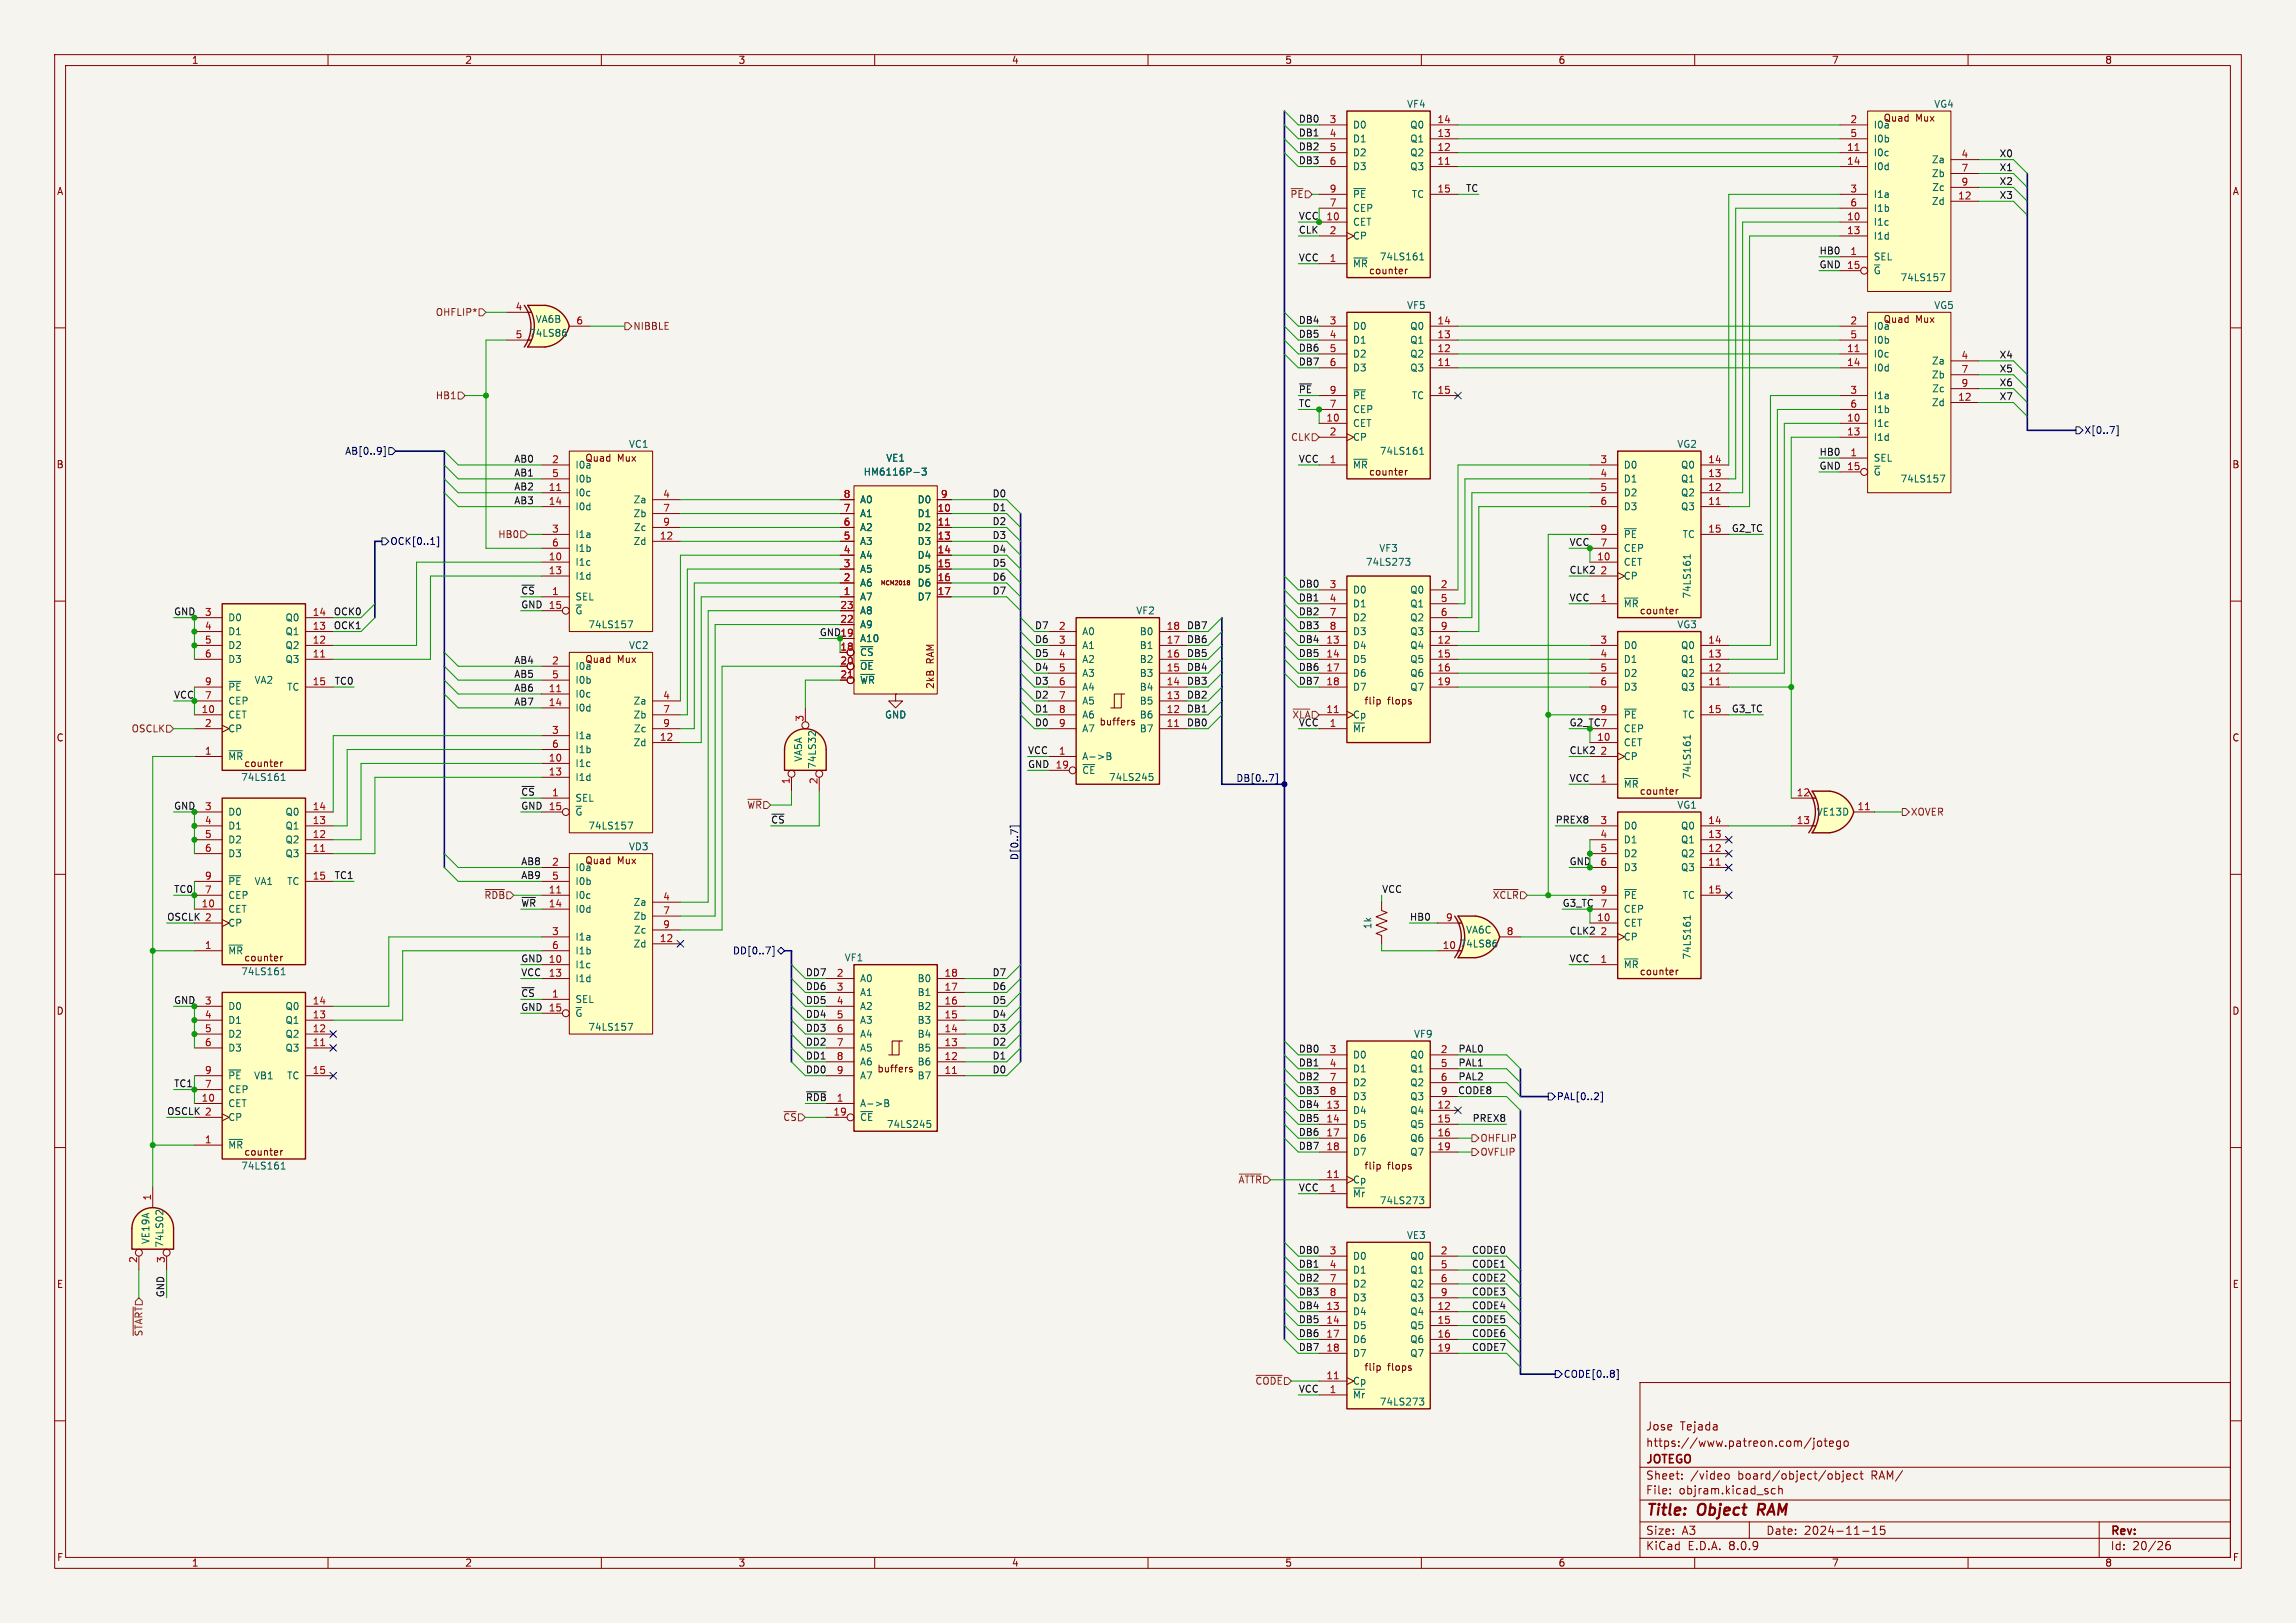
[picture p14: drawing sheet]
<svg xmlns="http://www.w3.org/2000/svg" width="420mm" height="297mm" viewBox="0 0 420 297" stroke-linecap="round" stroke-linejoin="round" font-family="sans-serif">
<defs><g id="words">
<g font-size="2.8" fill="#840000">
<text x="301" y="277.9">Title:</text>
<text x="310.6" y="277.9">Object</text>
<text x="322.4" y="277.9">RAM</text>
</g>
<g font-size="2.1" fill="#840000">
<text x="301" y="262">Jose</text>
<text x="307.3" y="262">Tejada</text>
<text x="301" y="268.2">JOTEGO</text>
<text x="301" y="265">https://www.patreon.com/jotego</text>
<text x="301" y="273.7">File:</text>
<text x="301" y="271">Sheet:</text>
<text x="307.1" y="273.7">objram.kicad_sch</text>
<text x="309.2" y="271">/video</text>
<text x="317.9" y="271">board/object/object</text>
<text x="342.5" y="271">RAM/</text>
<text x="301" y="281.1">Size:</text>
<text x="307.6" y="281.1">A3</text>
<text x="323" y="281.1">Date:</text>
<text x="330" y="281.1">2024-11-15</text>
<text x="386" y="281.3">Rev:</text>
<text x="301" y="283.9">KiCad</text>
<text x="308.7" y="283.9">E.D.A.</text>
<text x="316.3" y="283.9">8.0.9</text>
<text x="386" y="283.9">Id:</text>
<text x="390.1" y="283.9">20/26</text>
</g>
<g font-size="1.8" fill="#840000">
<text x="35" y="11.9">1</text>
<text x="85" y="11.9">2</text>
<text x="135" y="11.9">3</text>
<text x="185" y="11.9">4</text>
<text x="235" y="11.9">5</text>
<text x="285" y="11.9">6</text>
<text x="335" y="11.9">7</text>
<text x="385" y="11.9">8</text>
<text x="344.5" y="22.5">Quad</text>
<text x="350.4" y="22.5">Mux</text>
<text x="10.3" y="35.9">A</text>
<text x="408.3" y="35.9">A</text>
<text x="250.3" y="50.4">counter</text>
<text x="344.5" y="59.3">Quad</text>
<text x="350.4" y="59.3">Mux</text>
<text x="10.3" y="85.9">B</text>
<text x="107" y="84.7">Quad</text>
<text x="112.9" y="84.7">Mux</text>
<text x="250.3" y="87.2">counter</text>
<text x="408.2" y="85.9">B</text>
<text x="299.9" y="112.6">counter</text>
<text x="107" y="121.5">Quad</text>
<text x="112.9" y="121.5">Mux</text>
<text x="171.1" y="121.5" transform="rotate(-90 171.1 121.5)">RAM</text>
<text x="171.1" y="126.2" transform="rotate(-90 171.1 126.2)">2kB</text>
<text x="249.5" y="129.1">flip</text>
<text x="253.8" y="129.1">flops</text>
<text x="10.3" y="135.9">C</text>
<text x="201" y="133">buffers</text>
<text x="408.2" y="135.9">C</text>
<text x="44.6" y="140.6">counter</text>
<text x="299.9" y="145.7">counter</text>
<text x="107" y="158.4">Quad</text>
<text x="112.9" y="158.4">Mux</text>
<text x="44.6" y="176.1">counter</text>
<text x="299.9" y="178.7">counter</text>
<text x="10.3" y="185.9">D</text>
<text x="408.2" y="185.9">D</text>
<text x="160.4" y="196.5">buffers</text>
<text x="44.6" y="211.7">counter</text>
<text x="249.5" y="214.2">flip</text>
<text x="253.8" y="214.2">flops</text>
<text x="10.3" y="235.9">E</text>
<text x="408.3" y="235.9">E</text>
<text x="249.5" y="251.1">flip</text>
<text x="253.8" y="251.1">flops</text>
<text x="10.3" y="285.9">F</text>
<text x="35" y="286.9">1</text>
<text x="85" y="286.9">2</text>
<text x="135" y="286.9">3</text>
<text x="185" y="286.9">4</text>
<text x="235" y="286.9">5</text>
<text x="285" y="286.9">6</text>
<text x="335" y="286.9">7</text>
<text x="385" y="286.9">8</text>
<text x="408.3" y="285.9">F</text>
</g>
<g font-size="1.8" fill="#0f0f0f">
<text x="237.5" y="22.5">DB0</text>
<text x="237.5" y="25.1">DB1</text>
<text x="237.5" y="27.6">DB2</text>
<text x="365.7" y="28.9">X0</text>
<text x="237.5" y="30.1">DB3</text>
<text x="268.1" y="35.2">TC</text>
<text x="365.7" y="31.4">X1</text>
<text x="365.7" y="33.9">X2</text>
<text x="237.5" y="40.3">VCC</text>
<text x="365.7" y="36.5">X3</text>
<text x="237.5" y="42.8">CLK</text>
<text x="237.5" y="47.9">VCC</text>
<text x="332.7" y="46.6">HB0</text>
<text x="332.7" y="49.2">GND 15</text>
<text x="237.5" y="59.3">DB4</text>
<text x="237.5" y="61.9">DB5</text>
<text x="237.5" y="64.4">DB6</text>
<text x="365.7" y="65.7">X4</text>
<text x="237.5" y="67">DB7</text>
<text x="365.7" y="68.2">X5</text>
<text x="365.7" y="70.8">X6</text>
<text x="237.5" y="74.6">TC</text>
<text x="237.5" y="72">~{PE} 9</text>
<text x="365.7" y="73.3">X7</text>
<text x="332.7" y="83.5">HB0</text>
<text x="94" y="84.7">AB0</text>
<text x="94" y="89.8">AB2</text>
<text x="94" y="87.3">AB1</text>
<text x="237.5" y="84.7">VCC</text>
<text x="332.7" y="86">GND 15</text>
<text x="94" y="92.4">AB3</text>
<text x="181.5" y="93.6">D1</text>
<text x="181.5" y="91.1">D0</text>
<text x="181.5" y="101.3">D4</text>
<text x="181.5" y="96.2">D2</text>
<text x="181.5" y="98.7">D3</text>
<text x="287" y="100">VCC</text>
<text x="316.7" y="97.4">G2_TC</text>
<text x="181.5" y="103.8">D5</text>
<text x="181.5" y="106.3">D6</text>
<text x="237.5" y="107.6">DB0</text>
<text x="287" y="105.1">CLK2</text>
<text x="31.7" y="112.7">GND</text>
<text x="61" y="112.7">OCK0</text>
<text x="95.2" y="108.9">~{CS} 1</text>
<text x="95.2" y="111.4">GND 15</text>
<text x="181.5" y="108.9">D7</text>
<text x="237.5" y="112.7">DB2</text>
<text x="237.5" y="110.1">DB1</text>
<text x="287" y="110.1">VCC</text>
<text x="61" y="115.2">OCK1</text>
<text x="149.9" y="116.5">GND19</text>
<text x="217" y="117.8">DB6</text>
<text x="217" y="115.2">DB7</text>
<text x="237.5" y="117.8">DB4</text>
<text x="237.5" y="115.2">DB3</text>
<text x="61.1" y="125.4">TC0</text>
<text x="94" y="121.6">AB4</text>
<text x="94" y="124.1">AB5</text>
<text x="217" y="120.3">DB5</text>
<text x="217" y="125.4">DB3</text>
<text x="217" y="122.8">DB4</text>
<text x="237.5" y="120.3">DB5</text>
<text x="237.5" y="122.8">DB6</text>
<text x="237.5" y="125.4">DB7</text>
<text x="31.7" y="127.9">VCC</text>
<text x="94" y="126.7">AB6</text>
<text x="94" y="129.2">AB7</text>
<text x="189.2" y="130.5">D1</text>
<text x="217" y="130.5">DB1</text>
<text x="217" y="127.9">DB2</text>
<text x="316.7" y="130.5">G3_TC</text>
<text x="217" y="133">DB0</text>
<text x="237.5" y="133">VCC</text>
<text x="188" y="138.1">VCC</text>
<text x="188" y="140.6">GND 19</text>
<text x="287" y="143.2">VCC</text>
<text x="287" y="138.1">CLK2</text>
<text x="31.7" y="148.2">GND</text>
<text x="95.2" y="145.7">~{CS} 1</text>
<text x="95.2" y="148.2">GND 15</text>
<text x="141" y="150.8">~{CS}</text>
<text x="284.5" y="150.8">PREX8</text>
<text x="61.1" y="160.9">TC1</text>
<text x="95.2" y="160.9">AB9</text>
<text x="95.2" y="158.4">AB8</text>
<text x="287" y="158.4">GND</text>
<text x="31.7" y="163.5">TC0</text>
<text x="95.2" y="166">~{WR}14</text>
<text x="252.7" y="163.5">VCC</text>
<text x="30.5" y="168.6">OSCLK 2</text>
<text x="257.8" y="168.6">HB0</text>
<text x="287" y="171.1">CLK2</text>
<text x="95.2" y="178.7">VCC</text>
<text x="95.2" y="176.2">GND 10</text>
<text x="147.3" y="178.7">DD7</text>
<text x="181.5" y="178.7">D7</text>
<text x="287" y="176.2">VCC</text>
<text x="31.7" y="183.8">GND</text>
<text x="95.2" y="182.5">~{CS} 1</text>
<text x="95.2" y="185.1">GND 15</text>
<text x="147.3" y="181.3">DD6</text>
<text x="147.3" y="183.8">DD5</text>
<text x="181.5" y="183.8">D5</text>
<text x="181.5" y="181.3">D6</text>
<text x="147.3" y="186.3">DD4</text>
<text x="147.3" y="191.4">DD2</text>
<text x="147.3" y="188.9">DD3</text>
<text x="181.5" y="191.4">D2</text>
<text x="181.5" y="186.3">D4</text>
<text x="181.5" y="188.9">D3</text>
<text x="147.3" y="196.5">DD0</text>
<text x="147.3" y="194">DD1</text>
<text x="181.5" y="194">D1</text>
<text x="181.5" y="196.5">D0</text>
<text x="237.5" y="195.2">DB1</text>
<text x="237.5" y="192.7">DB0</text>
<text x="237.5" y="197.8">DB2</text>
<text x="266.7" y="195.2">PAL1</text>
<text x="266.7" y="197.8">PAL2</text>
<text x="266.7" y="192.7">PAL0</text>
<text x="31.7" y="199">TC1</text>
<text x="147.3" y="201.6">~{RDB}1</text>
<text x="237.5" y="202.9">DB4</text>
<text x="237.5" y="200.3">DB3</text>
<text x="266.6" y="200.3">CODE8</text>
<text x="30.5" y="204.1">OSCLK 2</text>
<text x="237.5" y="207.9">DB6</text>
<text x="237.5" y="205.4">DB5</text>
<text x="269.3" y="205.4">PREX8</text>
<text x="237.5" y="210.5">DB7</text>
<text x="237.5" y="218.1">VCC</text>
<text x="237.5" y="232.1">DB1</text>
<text x="237.5" y="229.5">DB0</text>
<text x="269.2" y="229.5">CODE0</text>
<text x="269.2" y="232.1">CODE1</text>
<text x="30.1" y="237.5" transform="rotate(-90 30.1 237.5)">GND</text>
<text x="237.5" y="239.7">DB4</text>
<text x="237.5" y="234.6">DB2</text>
<text x="237.5" y="237.1">DB3</text>
<text x="269.2" y="239.7">CODE4</text>
<text x="269.2" y="237.1">CODE3</text>
<text x="269.2" y="234.6">CODE2</text>
<text x="237.5" y="242.2">DB5</text>
<text x="237.5" y="244.8">DB6</text>
<text x="269.2" y="244.8">CODE6</text>
<text x="269.2" y="242.2">CODE5</text>
<text x="237.5" y="247.3">DB7</text>
<text x="269.2" y="247.3">CODE7</text>
<text x="237.5" y="254.9">VCC</text>
</g>
<g font-size="1.8" fill="#a90000">
<text x="243.1" y="22.6">3</text>
<text x="262.8" y="22.6">14</text>
<text x="338.4" y="22.6">2</text>
<text x="243.1" y="25.1">4</text>
<text x="243.1" y="27.7">5</text>
<text x="262.8" y="27.7">12</text>
<text x="262.8" y="25.1">13</text>
<text x="337.8" y="27.7">11</text>
<text x="338.4" y="25.1">5</text>
<text x="358.7" y="29">4</text>
<text x="243.1" y="30.2">6</text>
<text x="243.1" y="35.3">9</text>
<text x="262.8" y="30.2">11</text>
<text x="262.8" y="35.3">15</text>
<text x="337.8" y="30.2">14</text>
<text x="338.4" y="35.3">3</text>
<text x="358.7" y="31.5">7</text>
<text x="358.7" y="34">9</text>
<text x="242.5" y="40.4">10</text>
<text x="243.1" y="37.8">7</text>
<text x="337.8" y="40.4">10</text>
<text x="338.4" y="37.8">6</text>
<text x="358.1" y="36.6">12</text>
<text x="243.1" y="42.9">2</text>
<text x="337.8" y="42.9">13</text>
<text x="338.4" y="46.7">1</text>
<text x="243.1" y="48">1</text>
<text x="94.2" y="56.9">4</text>
<text x="105.3" y="59.4">6</text>
<text x="243.1" y="59.4">3</text>
<text x="262.8" y="59.4">14</text>
<text x="338.4" y="59.4">2</text>
<text x="94.2" y="62">5</text>
<text x="243.1" y="62">4</text>
<text x="243.1" y="64.5">5</text>
<text x="262.8" y="64.5">12</text>
<text x="262.8" y="62">13</text>
<text x="337.8" y="64.5">11</text>
<text x="338.4" y="62">5</text>
<text x="358.7" y="65.8">4</text>
<text x="243.1" y="67.1">6</text>
<text x="262.8" y="67.1">11</text>
<text x="337.8" y="67.1">14</text>
<text x="358.7" y="68.3">7</text>
<text x="358.7" y="70.9">9</text>
<text x="242.5" y="77.2">10</text>
<text x="243.1" y="74.7">7</text>
<text x="262.8" y="72.1">15</text>
<text x="337.8" y="77.2">10</text>
<text x="338.4" y="72.1">3</text>
<text x="338.4" y="74.7">6</text>
<text x="358.1" y="73.4">12</text>
<text x="243.1" y="79.8">2</text>
<text x="337.8" y="79.8">13</text>
<text x="338.4" y="83.6">1</text>
<text x="100.3" y="89.9">11</text>
<text x="100.9" y="84.8">2</text>
<text x="100.9" y="87.4">5</text>
<text x="243.1" y="84.8">1</text>
<text x="292.7" y="84.8">3</text>
<text x="292.7" y="87.4">4</text>
<text x="292.7" y="89.9">5</text>
<text x="312.4" y="89.9">12</text>
<text x="312.4" y="87.4">13</text>
<text x="312.4" y="84.8">14</text>
<text x="100.3" y="92.5">14</text>
<text x="121.2" y="91.2">4</text>
<text x="121.2" y="93.7">7</text>
<text x="154.2" y="93.7">7</text>
<text x="154.2" y="91.2">8</text>
<text x="171.4" y="93.7">10</text>
<text x="172" y="91.2">9</text>
<text x="292.7" y="92.5">6</text>
<text x="312.4" y="92.5">11</text>
<text x="100.9" y="97.5">3</text>
<text x="100.9" y="100.1">6</text>
<text x="120.6" y="98.8">12</text>
<text x="121.2" y="96.3">9</text>
<text x="154.2" y="101.3">4</text>
<text x="154.2" y="98.8">5</text>
<text x="154.2" y="96.3">6</text>
<text x="171.4" y="96.3">11</text>
<text x="171.4" y="98.8">13</text>
<text x="171.4" y="101.3">14</text>
<text x="292.7" y="100.1">7</text>
<text x="292.7" y="97.5">9</text>
<text x="312.4" y="97.5">15</text>
<text x="100.3" y="102.6">10</text>
<text x="100.3" y="105.2">13</text>
<text x="154.2" y="106.4">2</text>
<text x="154.2" y="103.9">3</text>
<text x="171.4" y="103.9">15</text>
<text x="171.4" y="106.4">16</text>
<text x="243.1" y="107.7">3</text>
<text x="263.5" y="107.7">2</text>
<text x="292.1" y="102.6">10</text>
<text x="292.7" y="105.2">2</text>
<text x="37.4" y="112.8">3</text>
<text x="57.1" y="112.8">14</text>
<text x="153.6" y="111.5">23</text>
<text x="154.2" y="109">1</text>
<text x="171.4" y="109">17</text>
<text x="243.1" y="110.2">4</text>
<text x="243.1" y="112.8">7</text>
<text x="263.5" y="110.2">5</text>
<text x="263.5" y="112.8">6</text>
<text x="292.7" y="110.2">1</text>
<text x="37.4" y="115.3">4</text>
<text x="37.4" y="117.9">5</text>
<text x="57.1" y="117.9">12</text>
<text x="57.1" y="115.3">13</text>
<text x="153.6" y="119.1">18</text>
<text x="153.6" y="114">22</text>
<text x="153.6" y="116.6">19</text>
<text x="193.6" y="115.3">2</text>
<text x="193.6" y="117.9">3</text>
<text x="213.3" y="117.9">17</text>
<text x="213.3" y="115.3">18</text>
<text x="242.5" y="117.9">13</text>
<text x="243.1" y="115.3">8</text>
<text x="262.8" y="117.9">12</text>
<text x="263.5" y="115.3">9</text>
<text x="292.7" y="117.9">3</text>
<text x="312.4" y="117.9">14</text>
<text x="37.4" y="120.4">6</text>
<text x="37.4" y="125.5">9</text>
<text x="57.1" y="120.4">11</text>
<text x="57.1" y="125.5">15</text>
<text x="100.9" y="121.7">2</text>
<text x="100.9" y="124.2">5</text>
<text x="153.6" y="121.7">20</text>
<text x="153.6" y="124.2">21</text>
<text x="193.6" y="120.4">4</text>
<text x="193.6" y="122.9">5</text>
<text x="193.6" y="125.5">6</text>
<text x="213.3" y="125.5">14</text>
<text x="213.3" y="122.9">15</text>
<text x="213.3" y="120.4">16</text>
<text x="242.5" y="120.4">14</text>
<text x="242.5" y="122.9">17</text>
<text x="242.5" y="125.5">18</text>
<text x="262.8" y="120.4">15</text>
<text x="262.8" y="122.9">16</text>
<text x="262.8" y="125.5">19</text>
<text x="292.7" y="120.4">4</text>
<text x="292.7" y="122.9">5</text>
<text x="292.7" y="125.5">6</text>
<text x="312.4" y="125.5">11</text>
<text x="312.4" y="122.9">12</text>
<text x="312.4" y="120.4">13</text>
<text x="36.8" y="130.6">10</text>
<text x="37.4" y="128">7</text>
<text x="100.3" y="126.7">11</text>
<text x="100.3" y="129.3">14</text>
<text x="121.2" y="128">4</text>
<text x="121.2" y="130.6">7</text>
<text x="193.6" y="128">7</text>
<text x="193.6" y="130.6">8</text>
<text x="213.3" y="130.6">12</text>
<text x="213.3" y="128">13</text>
<text x="242.5" y="130.6">11</text>
<text x="292.7" y="130.6">9</text>
<text x="312.4" y="130.6">15</text>
<text x="37.4" y="133.1">2</text>
<text x="100.9" y="134.4">3</text>
<text x="100.9" y="136.9">6</text>
<text x="120.6" y="135.6">12</text>
<text x="121.2" y="133.1">9</text>
<text x="147.1" y="132.2" transform="rotate(-90 147.1 132.2)">3</text>
<text x="193.6" y="133.1">9</text>
<text x="213.3" y="133.1">11</text>
<text x="243.1" y="133.1">1</text>
<text x="292.1" y="135.6">10</text>
<text x="37.4" y="138.2">1</text>
<text x="100.3" y="139.4">10</text>
<text x="100.3" y="142">13</text>
<text x="144.5" y="143.6" transform="rotate(-90 144.5 143.6)">1</text>
<text x="149.6" y="143.6" transform="rotate(-90 149.6 143.6)">2</text>
<text x="193.6" y="138.2">1</text>
<text x="292.7" y="143.3">1</text>
<text x="292.7" y="138.2">2</text>
<text x="37.4" y="148.3">3</text>
<text x="57.1" y="148.3">14</text>
<text x="328.6" y="145.8">12</text>
<text x="339.7" y="148.3">11</text>
<text x="37.4" y="150.9">4</text>
<text x="37.4" y="153.4">5</text>
<text x="37.4" y="156">6</text>
<text x="57.1" y="156">11</text>
<text x="57.1" y="153.4">12</text>
<text x="57.1" y="150.9">13</text>
<text x="292.7" y="150.9">3</text>
<text x="292.7" y="153.4">4</text>
<text x="292.7" y="156">5</text>
<text x="312.4" y="156">12</text>
<text x="312.4" y="153.4">13</text>
<text x="312.4" y="150.9">14</text>
<text x="328.6" y="150.9">13</text>
<text x="37.4" y="161">9</text>
<text x="57.1" y="161">15</text>
<text x="100.9" y="158.5">2</text>
<text x="100.9" y="161">5</text>
<text x="292.7" y="158.5">6</text>
<text x="312.4" y="158.5">11</text>
<text x="36.8" y="166.1">10</text>
<text x="37.4" y="163.6">7</text>
<text x="100.3" y="163.6">11</text>
<text x="121.2" y="164.8">4</text>
<text x="121.2" y="167.4">7</text>
<text x="292.7" y="163.6">9</text>
<text x="312.4" y="163.6">15</text>
<text x="37.4" y="173.7">1</text>
<text x="100.9" y="171.2">3</text>
<text x="100.9" y="173.7">6</text>
<text x="120.6" y="172.5">12</text>
<text x="121.2" y="169.9">9</text>
<text x="263.8" y="173.7">10</text>
<text x="264.4" y="168.7">9</text>
<text x="275.5" y="171.2">8</text>
<text x="292.1" y="168.7">10</text>
<text x="292.7" y="171.2">2</text>
<text x="100.3" y="178.8">13</text>
<text x="153" y="178.8">2</text>
<text x="172.7" y="178.8">18</text>
<text x="292.7" y="176.3">1</text>
<text x="37.4" y="183.9">3</text>
<text x="57.1" y="183.9">14</text>
<text x="153" y="181.4">3</text>
<text x="153" y="183.9">4</text>
<text x="172.7" y="183.9">16</text>
<text x="172.7" y="181.4">17</text>
<text x="37.4" y="186.4">4</text>
<text x="37.4" y="189">5</text>
<text x="37.4" y="191.5">6</text>
<text x="57.1" y="191.5">11</text>
<text x="57.1" y="189">12</text>
<text x="57.1" y="186.4">13</text>
<text x="153" y="186.4">5</text>
<text x="153" y="189">6</text>
<text x="153" y="191.5">7</text>
<text x="172.7" y="191.5">13</text>
<text x="172.7" y="189">14</text>
<text x="172.7" y="186.4">15</text>
<text x="37.4" y="196.6">9</text>
<text x="57.1" y="196.6">15</text>
<text x="153" y="194.1">8</text>
<text x="153" y="196.6">9</text>
<text x="172.7" y="196.6">11</text>
<text x="172.7" y="194.1">12</text>
<text x="243.1" y="192.8">3</text>
<text x="243.1" y="195.3">4</text>
<text x="243.1" y="197.9">7</text>
<text x="263.5" y="192.8">2</text>
<text x="263.5" y="195.3">5</text>
<text x="263.5" y="197.9">6</text>
<text x="36.8" y="201.7">10</text>
<text x="37.4" y="199.1">7</text>
<text x="242.5" y="202.9">13</text>
<text x="243.1" y="200.4">8</text>
<text x="262.8" y="202.9">12</text>
<text x="263.5" y="200.4">9</text>
<text x="37.4" y="209.3">1</text>
<text x="152.4" y="204.2">19</text>
<text x="242.5" y="205.5">14</text>
<text x="242.5" y="208">17</text>
<text x="262.8" y="205.5">15</text>
<text x="262.8" y="208">16</text>
<text x="242.5" y="215.6">11</text>
<text x="242.5" y="210.6">18</text>
<text x="262.8" y="210.6">19</text>
<text x="27.7" y="219.8" transform="rotate(-90 27.7 219.8)">1</text>
<text x="243.1" y="218.2">1</text>
<text x="25.1" y="231.2" transform="rotate(-90 25.1 231.2)">2</text>
<text x="30.2" y="231.2" transform="rotate(-90 30.2 231.2)">3</text>
<text x="243.1" y="229.6">3</text>
<text x="243.1" y="232.2">4</text>
<text x="263.5" y="229.6">2</text>
<text x="263.5" y="232.2">5</text>
<text x="242.5" y="239.8">13</text>
<text x="243.1" y="234.7">7</text>
<text x="243.1" y="237.2">8</text>
<text x="262.8" y="239.8">12</text>
<text x="263.5" y="234.7">6</text>
<text x="263.5" y="237.2">9</text>
<text x="242.5" y="242.3">14</text>
<text x="242.5" y="244.9">17</text>
<text x="262.8" y="242.3">15</text>
<text x="262.8" y="244.9">16</text>
<text x="242.5" y="247.4">18</text>
<text x="262.8" y="247.4">19</text>
<text x="242.5" y="252.5">11</text>
<text x="243.1" y="255">1</text>
</g>
<g font-size="1.8" fill="#006464">
<text x="247.4" y="23.7">D0</text>
<text x="257.3" y="19.9">VF4</text>
<text x="257.9" y="23.7">Q0</text>
<text x="342.6" y="23.7">I0a</text>
<text x="353.7" y="19.9">VG4</text>
<text x="247.4" y="26.3">D1</text>
<text x="247.4" y="28.8">D2</text>
<text x="257.9" y="28.8">Q2</text>
<text x="257.9" y="26.3">Q1</text>
<text x="342.6" y="28.8">I0c</text>
<text x="342.6" y="26.3">I0b</text>
<text x="247.4" y="31.3">D3</text>
<text x="257.9" y="31.3">Q3</text>
<text x="342.6" y="31.3">I0d</text>
<text x="353.3" y="30.1">Za</text>
<text x="353.3" y="32.6">Zb</text>
<text x="353.4" y="35.2">Zc</text>
<text x="247.4" y="41.5">CET</text>
<text x="247.4" y="39">CEP</text>
<text x="247.4" y="36.4">~{PE}</text>
<text x="258.2" y="36.4">TC</text>
<text x="342.6" y="41.5">I1c</text>
<text x="342.6" y="36.4">I1a</text>
<text x="342.6" y="39">I1b</text>
<text x="353.3" y="37.7">Zd</text>
<text x="247.4" y="44">CP</text>
<text x="252.3" y="47.9">74LS161</text>
<text x="342.6" y="47.9">SEL</text>
<text x="342.6" y="44">I1d</text>
<text x="247.4" y="49.1">~{MR}</text>
<text x="342.6" y="50.4">~{G}</text>
<text x="347.5" y="51.7">74LS157</text>
<text x="97.9" y="59.3">VA6B</text>
<text x="257.3" y="56.7">VF5</text>
<text x="353.7" y="56.7">VG5</text>
<text x="96.7" y="61.8">74LS86</text>
<text x="247.4" y="60.6">D0</text>
<text x="247.4" y="63.1">D1</text>
<text x="247.4" y="65.6">D2</text>
<text x="257.9" y="65.6">Q2</text>
<text x="257.9" y="63.1">Q1</text>
<text x="257.9" y="60.6">Q0</text>
<text x="342.6" y="65.6">I0c</text>
<text x="342.6" y="60.6">I0a</text>
<text x="342.6" y="63.1">I0b</text>
<text x="247.4" y="68.2">D3</text>
<text x="257.9" y="68.2">Q3</text>
<text x="342.6" y="68.2">I0d</text>
<text x="353.3" y="66.9">Za</text>
<text x="353.3" y="69.4">Zb</text>
<text x="353.4" y="72">Zc</text>
<text x="247.4" y="75.8">CEP</text>
<text x="247.4" y="73.3">~{PE}</text>
<text x="258.2" y="73.3">TC</text>
<text x="342.6" y="73.3">I1a</text>
<text x="342.6" y="75.8">I1b</text>
<text x="353.3" y="74.5">Zd</text>
<text x="115" y="82.1">VC1</text>
<text x="247.4" y="78.3">CET</text>
<text x="247.4" y="80.9">CP</text>
<text x="252.3" y="83.4">74LS161</text>
<text x="306.7" y="82.1">VG2</text>
<text x="342.6" y="78.3">I1c</text>
<text x="342.6" y="80.9">I1d</text>
<text x="105.2" y="86">I0a</text>
<text x="105.2" y="88.5">I0b</text>
<text x="157.9" y="87.2">HM6116P-3</text>
<text x="162" y="84.7">VE1</text>
<text x="247.4" y="86">~{MR}</text>
<text x="296.9" y="86">D0</text>
<text x="296.9" y="88.5">D1</text>
<text x="307.4" y="88.5">Q1</text>
<text x="307.4" y="86">Q0</text>
<text x="342.6" y="84.7">SEL</text>
<text x="342.6" y="87.2">~{G}</text>
<text x="347.5" y="88.5">74LS157</text>
<text x="105.2" y="91">I0c</text>
<text x="105.2" y="93.6">I0d</text>
<text x="115.8" y="92.3">Za</text>
<text x="115.8" y="94.8">Zb</text>
<text x="157.2" y="94.8">A1</text>
<text x="157.2" y="92.3">A0</text>
<text x="167.8" y="94.8">D1</text>
<text x="167.8" y="92.3">D0</text>
<text x="296.9" y="91">D2</text>
<text x="296.9" y="93.6">D3</text>
<text x="307.4" y="93.6">Q3</text>
<text x="307.4" y="91">Q2</text>
<text x="105.2" y="98.7">I1a</text>
<text x="105.2" y="101.2">I1b</text>
<text x="115.8" y="99.9">Zd</text>
<text x="115.9" y="97.4">Zc</text>
<text x="157.2" y="99.9">A3</text>
<text x="157.2" y="97.4">A2</text>
<text x="167.8" y="97.4">D2</text>
<text x="167.8" y="99.9">D3</text>
<text x="252.2" y="101.2">VF3</text>
<text x="296.9" y="101.2">CEP</text>
<text x="296.9" y="98.7">~{PE}</text>
<text x="307.7" y="98.7">TC</text>
<text x="105.2" y="103.7">I1c</text>
<text x="105.2" y="106.3">I1d</text>
<text x="157.2" y="107.5">A6</text>
<text x="157.2" y="105">A5</text>
<text x="157.2" y="102.5">A4</text>
<text x="167.8" y="102.5">D4</text>
<text x="167.8" y="105">D5</text>
<text x="167.8" y="107.5">D6</text>
<text x="249.8" y="103.7">74LS273</text>
<text x="296.9" y="103.7">CET</text>
<text x="296.9" y="106.3">CP</text>
<text x="41.7" y="113.9">D0</text>
<text x="52.1" y="113.9">Q0</text>
<text x="105.2" y="110.1">SEL</text>
<text x="105.2" y="112.6">~{G}</text>
<text x="157.2" y="110.1">A7</text>
<text x="157.2" y="112.6">A8</text>
<text x="167.8" y="110.1">D7</text>
<text x="207.8" y="112.6">VF2</text>
<text x="247.4" y="108.8">D0</text>
<text x="247.4" y="111.4">D1</text>
<text x="247.4" y="113.9">D2</text>
<text x="257.9" y="108.8">Q0</text>
<text x="257.9" y="111.4">Q1</text>
<text x="257.9" y="113.9">Q2</text>
<text x="296.9" y="111.4">~{MR}</text>
<text x="309.5" y="109.7" transform="rotate(-90 309.5 109.7)">74LS161</text>
<text x="41.7" y="116.4">D1</text>
<text x="41.7" y="119">D2</text>
<text x="52.1" y="119">Q2</text>
<text x="52.1" y="116.4">Q1</text>
<text x="107.5" y="115.2">74LS157</text>
<text x="115" y="119">VC2</text>
<text x="157.2" y="117.7">A10</text>
<text x="157.2" y="115.2">A9</text>
<text x="197.9" y="116.4">A0</text>
<text x="197.9" y="119">A1</text>
<text x="208.4" y="119">B1</text>
<text x="208.4" y="116.4">B0</text>
<text x="247.4" y="119">D4</text>
<text x="247.4" y="116.4">D3</text>
<text x="257.9" y="119">Q4</text>
<text x="257.9" y="116.4">Q3</text>
<text x="296.9" y="119">D0</text>
<text x="306.7" y="115.2">VG3</text>
<text x="307.4" y="119">Q0</text>
<text x="41.7" y="121.5">D3</text>
<text x="46.5" y="125.3">VA2</text>
<text x="52.1" y="121.5">Q3</text>
<text x="105.2" y="122.8">I0a</text>
<text x="105.2" y="125.3">I0b</text>
<text x="157.2" y="120.2">~{CS}</text>
<text x="157.2" y="122.8">~{OE}</text>
<text x="157.2" y="125.3">~{WR}</text>
<text x="197.9" y="121.5">A2</text>
<text x="197.9" y="124.1">A3</text>
<text x="208.4" y="124.1">B3</text>
<text x="208.4" y="121.5">B2</text>
<text x="247.4" y="121.5">D5</text>
<text x="247.4" y="124.1">D6</text>
<text x="257.9" y="121.5">Q5</text>
<text x="257.9" y="124.1">Q6</text>
<text x="296.9" y="121.5">D1</text>
<text x="296.9" y="124.1">D2</text>
<text x="307.4" y="124.1">Q2</text>
<text x="307.4" y="121.5">Q1</text>
<text x="41.7" y="131.7">CET</text>
<text x="41.7" y="129.1">CEP</text>
<text x="41.7" y="126.6">~{PE}</text>
<text x="52.4" y="126.6">TC</text>
<text x="105.2" y="127.9">I0c</text>
<text x="105.2" y="130.4">I0d</text>
<text x="115.8" y="129.1">Za</text>
<text x="115.8" y="131.7">Zb</text>
<text x="161.8" y="131.7">GND</text>
<text x="197.9" y="126.6">A4</text>
<text x="197.9" y="129.1">A5</text>
<text x="197.9" y="131.7">A6</text>
<text x="208.4" y="131.7">B6</text>
<text x="208.4" y="129.1">B5</text>
<text x="208.4" y="126.6">B4</text>
<text x="247.4" y="131.7">Cp</text>
<text x="247.4" y="126.6">D7</text>
<text x="257.9" y="126.6">Q7</text>
<text x="296.9" y="126.6">D3</text>
<text x="296.9" y="131.7">~{PE}</text>
<text x="307.4" y="126.6">Q3</text>
<text x="307.7" y="131.7">TC</text>
<text x="41.7" y="134.2">CP</text>
<text x="105.2" y="135.5">I1a</text>
<text x="115.8" y="136.8">Zd</text>
<text x="115.9" y="134.2">Zc</text>
<text x="197.9" y="134.2">A7</text>
<text x="208.4" y="134.2">B7</text>
<text x="247.4" y="134.2">~{Mr}</text>
<text x="296.9" y="136.8">CET</text>
<text x="296.9" y="134.2">CEP</text>
<text x="41.7" y="139.3">~{MR}</text>
<text x="44" y="143.1">74LS161</text>
<text x="105.2" y="140.6">I1c</text>
<text x="105.2" y="143.1">I1d</text>
<text x="105.2" y="138">I1b</text>
<text x="146.9" y="139.5" transform="rotate(-90 146.9 139.5)">VA5A</text>
<text x="149.5" y="140.8" transform="rotate(-90 149.5 140.8)">74LS32</text>
<text x="197.9" y="139.3">A-&gt;B</text>
<text x="197.9" y="141.8">~{CE}</text>
<text x="202.8" y="143.1">74LS245</text>
<text x="296.9" y="139.3">CP</text>
<text x="309.5" y="142.7" transform="rotate(-90 309.5 142.7)">74LS161</text>
<text x="41.7" y="149.5">D0</text>
<text x="52.1" y="149.5">Q0</text>
<text x="105.2" y="146.9">SEL</text>
<text x="105.2" y="149.5">~{G}</text>
<text x="296.9" y="144.4">~{MR}</text>
<text x="306.7" y="148.2">VG1</text>
<text x="332.2" y="149.5">VE13D</text>
<text x="41.7" y="152">D1</text>
<text x="41.7" y="154.5">D2</text>
<text x="52.1" y="154.5">Q2</text>
<text x="52.1" y="152">Q1</text>
<text x="107.5" y="152">74LS157</text>
<text x="115" y="155.8">VD3</text>
<text x="296.9" y="152">D0</text>
<text x="296.9" y="154.5">D1</text>
<text x="307.4" y="154.5">Q1</text>
<text x="307.4" y="152">Q0</text>
<text x="41.7" y="157.1">D3</text>
<text x="52.1" y="157.1">Q3</text>
<text x="105.2" y="159.6">I0a</text>
<text x="296.9" y="157.1">D2</text>
<text x="296.9" y="159.6">D3</text>
<text x="307.4" y="159.6">Q3</text>
<text x="307.4" y="157.1">Q2</text>
<text x="41.7" y="167.2">CET</text>
<text x="41.7" y="164.7">CEP</text>
<text x="41.7" y="162.2">~{PE}VA1</text>
<text x="52.4" y="162.2">TC</text>
<text x="105.2" y="164.7">I0c</text>
<text x="105.2" y="167.2">I0d</text>
<text x="105.2" y="162.2">I0b</text>
<text x="115.8" y="166">Za</text>
<text x="296.9" y="167.2">CEP</text>
<text x="296.9" y="164.7">~{PE}</text>
<text x="307.7" y="164.7">TC</text>
<text x="41.7" y="169.8">CP</text>
<text x="105.2" y="172.3">I1a</text>
<text x="115.8" y="173.6">Zd</text>
<text x="115.8" y="168.5">Zb</text>
<text x="115.9" y="171">Zc</text>
<text x="251.1" y="170.1" transform="rotate(-90 251.1 170.1)">1k</text>
<text x="266.9" y="173.6">74LS86</text>
<text x="268.1" y="171">VA6C</text>
<text x="296.9" y="169.8">CET</text>
<text x="296.9" y="172.3">CP</text>
<text x="41.7" y="174.9">~{MR}</text>
<text x="44" y="178.7">74LS161</text>
<text x="105.2" y="177.4">I1c</text>
<text x="105.2" y="179.9">I1d</text>
<text x="105.2" y="174.9">I1b</text>
<text x="154.4" y="176.1">VF1</text>
<text x="157.2" y="179.9">A0</text>
<text x="167.8" y="179.9">B0</text>
<text x="296.9" y="177.4">~{MR}</text>
<text x="309.5" y="175.7" transform="rotate(-90 309.5 175.7)">74LS161</text>
<text x="41.7" y="185">D0</text>
<text x="52.1" y="185">Q0</text>
<text x="105.2" y="183.7">SEL</text>
<text x="157.2" y="182.5">A1</text>
<text x="157.2" y="185">A2</text>
<text x="167.8" y="185">B2</text>
<text x="167.8" y="182.5">B1</text>
<text x="41.7" y="187.6">D1</text>
<text x="41.7" y="190.1">D2</text>
<text x="52.1" y="190.1">Q2</text>
<text x="52.1" y="187.6">Q1</text>
<text x="105.2" y="186.3">~{G}</text>
<text x="107.5" y="188.8">74LS157</text>
<text x="157.2" y="187.6">A3</text>
<text x="157.2" y="190.1">A4</text>
<text x="167.8" y="190.1">B4</text>
<text x="167.8" y="187.6">B3</text>
<text x="258.6" y="190.1">VF9</text>
<text x="41.7" y="192.6">D3</text>
<text x="41.7" y="197.7">~{PE}VB1</text>
<text x="52.1" y="192.6">Q3</text>
<text x="52.4" y="197.7">TC</text>
<text x="157.2" y="192.6">A5</text>
<text x="157.2" y="195.2">A6</text>
<text x="157.2" y="197.7">A7</text>
<text x="167.8" y="197.7">B7</text>
<text x="167.8" y="195.2">B6</text>
<text x="167.8" y="192.6">B5</text>
<text x="247.4" y="193.9">D0</text>
<text x="247.4" y="196.4">D1</text>
<text x="257.9" y="193.9">Q0</text>
<text x="257.9" y="196.4">Q1</text>
<text x="41.7" y="202.8">CET</text>
<text x="41.7" y="200.3">CEP</text>
<text x="157.2" y="202.8">A-&gt;B</text>
<text x="247.4" y="199">D2</text>
<text x="247.4" y="201.5">D3</text>
<text x="257.9" y="199">Q2</text>
<text x="257.9" y="201.5">Q3</text>
<text x="41.7" y="205.3">CP</text>
<text x="157.2" y="205.3">~{CE}</text>
<text x="162.1" y="206.6">74LS245</text>
<text x="247.4" y="204.1">D4</text>
<text x="247.4" y="206.6">D5</text>
<text x="247.4" y="209.1">D6</text>
<text x="257.9" y="204.1">Q4</text>
<text x="257.9" y="206.6">Q5</text>
<text x="257.9" y="209.1">Q6</text>
<text x="41.7" y="210.4">~{MR}</text>
<text x="44" y="214.2">74LS161</text>
<text x="247.4" y="211.7">D7</text>
<text x="257.9" y="211.7">Q7</text>
<text x="247.4" y="219.3">~{Mr}</text>
<text x="247.4" y="216.8">Cp</text>
<text x="252.3" y="220.6">74LS273</text>
<text x="27.5" y="227.8" transform="rotate(-90 27.5 227.8)">VE19A</text>
<text x="257.3" y="226.9">VE3</text>
<text x="30.1" y="228.4" transform="rotate(-90 30.1 228.4)">74LS02</text>
<text x="247.4" y="230.7">D0</text>
<text x="247.4" y="233.3">D1</text>
<text x="257.9" y="230.7">Q0</text>
<text x="257.9" y="233.3">Q1</text>
<text x="247.4" y="235.8">D2</text>
<text x="247.4" y="238.4">D3</text>
<text x="257.9" y="235.8">Q2</text>
<text x="257.9" y="238.4">Q3</text>
<text x="247.4" y="240.9">D4</text>
<text x="247.4" y="243.4">D5</text>
<text x="247.4" y="246">D6</text>
<text x="257.9" y="240.9">Q4</text>
<text x="257.9" y="243.4">Q5</text>
<text x="257.9" y="246">Q6</text>
<text x="247.4" y="248.5">D7</text>
<text x="257.9" y="248.5">Q7</text>
<text x="247.4" y="256.1">~{Mr}</text>
<text x="247.4" y="253.6">Cp</text>
<text x="252.3" y="257.4">74LS273</text>
</g>
<g font-size="1.8" fill="#725600">
<text x="235.9" y="36.4">~{PE}</text>
<text x="79.6" y="58">OHFLIP*</text>
<text x="115.8" y="60.6">NIBBLE</text>
<text x="79.6" y="73.3">HB1</text>
<text x="236.1" y="80.9">CLK</text>
<text x="91" y="98.7">HB0</text>
<text x="236.3" y="131.7">~{XLA}</text>
<text x="24" y="134.2">OSCLK</text>
<text x="136.6" y="148.2">~{WR}</text>
<text x="349.4" y="149.5">XOVER</text>
<text x="88.5" y="164.7">~{RDB}</text>
<text x="273" y="164.7">~{XCLR}</text>
<text x="143.2" y="205.3">~{CS}</text>
<text x="270.7" y="209.1">OHFLIP</text>
<text x="270.7" y="211.7">OVFLIP</text>
<text x="226.5" y="216.8">~{ATTR}</text>
<text x="26.3" y="244.7" transform="rotate(-90 26.3 244.7)">~{START}</text>
<text x="229.5" y="253.6">~{CODE}</text>
</g>
<g font-size="1.8" fill="#000084">
<text x="63" y="83.4">AB[0..9]</text>
<text x="381.2" y="79.6">X[0..7]</text>
<text x="71.3" y="99.9">OCK[0..1]</text>
<text x="226.1" y="143.2">DB[0..7]</text>
<text x="186.3" y="157.5" transform="rotate(-90 186.3 157.5)">D[0..7]</text>
<text x="134" y="174.9">DD[0..7]</text>
<text x="284.7" y="201.5">PAL[0..2]</text>
<text x="285.9" y="252.3">CODE[0..8]</text>
</g>
<g font-size="1.8" fill="#009600">
<text x="189.2" y="117.8">D6</text>
<text x="189.2" y="115.2">D7</text>
<text x="189.2" y="125.4">D3</text>
<text x="189.2" y="122.8">D4</text>
<text x="189.2" y="120.3">D5</text>
<text x="189.2" y="127.9">D2</text>
<text x="189.2" y="133">D0</text>
<text x="287" y="133">G2_TC7</text>
<text x="285.8" y="166">G3_TC 7</text>
</g>
<text font-size="1.1" fill="#840000" x="161.1" y="107.2">MCM2018</text>
</g></defs>
<path d="M0 0h420v297h-420z" fill="#f5f4ef" stroke="#f5f4ef" stroke-width=".18"/>
<g fill="none" stroke="#840000" stroke-width=".18">
<path d="M10 10h400v277h-400zM12 12h396v273h-396zM60 10v2M110 10v2M160 10v2M210 10v2M260 10v2M310 10v2M360 10v2M10 60h2M408 60h2M10 110h2"/>
<path d="M408 110h2M10 160h2M408 160h2M10 210h2M408 210h2M300 253h108v32h-108zM10 260h2M300 278.5h108M300 274.5h108M300 268.5h108M305.5 273.2v.2M305.5 272.5v.1"/>
<path d="M307.7 270.5v.2M307.7 269.8v.1M315.7 269.8l.3-.1 .3 .3v.4l-.3 .3-.3-.1-.2-.2v-.4zM320 278.5v3M324.7 272.5l-.4-.1-.3 .3v.4l.2 .2h.5M325.4 272.5l.2-.1 .3 .1 .1 .9M325.4 271.9v1.5M331.3 263.1l-1.3 1.9M331.8 263.2v.1M331.8 263.7v1.3l-.3 .2M332.5 263.8l.2-.1 .5 .1v.6l-.1 .2-.4 .1-.2-.2zM333.7 263.7h.5"/>
<path d="M333.9 263.2v1.3l.3 .2M334.7 264.2l.7-.2-.1-.2-.4-.1-.2 .2v.7h.6M336.2 269.7l.3 .3v.4l-.3 .3M336.7 263.7v1.2l-.3 .3-.4-.1M336.7 263.8l-.5-.1-.3 .3v.4l.2 .2h.6M337.2 269.2v.1M337.2 269.7v1.3l-.3 .2M337.4 263.8l.2-.1 .4 .1 .1 .6-.2 .2-.3 .1-.2-.2zM337.8 270.2l.7-.2-.1-.2-.4-.1-.2 .2 .1 .7h.5M339.8 269.8l-.4-.1-.3 .3v.4l.1 .2h.6M340.2 269.7h.6M340.4 269.2v1.3l.4 .2"/>
<path d="M342.5 279.7l.4-.4v1.5M344.7 279.3h-.7l-.1 .7 .3-.1h.5l.1 .2-.1 .5-.2 .2-.6-.2M384 278.5v6.5M408 260h2M60 285v2M110 285v2M160 285v2M210 285v2M260 285v2M300 281.5h108M310 285v2M340.7 280.2h1.2"/>
<path d="M342.5 280.8h.9M360 285v2M396.9 282.1a.59 .59 0 0 0-.7 .6v.6l.1 .2 .4 .1 .2-.2 .1-.5-.1-.2h-.5l-.2 .2"/>
</g>
<path d="M321.8 275.2l-.3 2" fill="none" stroke="#840000" stroke-width=".4"/>
<path d="M295.9 82.6h15.2v30.4h-15.2z" fill="#ffffc2"/>
<path d="M295.9 82.6h15.2v30.4h-15.2z" fill="none" stroke="#840000" stroke-width=".25"/>
<g fill="none" stroke="#840000" stroke-width=".18">
<path d="M290.8 92.7h5.1M290.8 90.2h5.1M290.8 87.6h5.1M290.8 85.1h5.1M290.8 97.8h5.1M311.1 92.7h5.1M311.1 90.2h5.1M311.1 87.6h5.1M311.1 85.1h5.1M311.1 97.8h5.1M290.8 110.5h5.1M290.8 102.9h5.1"/>
<path d="M290.8 105.4h5.1M290.8 100.3h5.1M295.9 104.8l1.3 .6-1.3 .6M306.6 111.5v.8M307 111.5l-.4 .2"/>
</g>
<path d="M297.2 96.7h2.1M297.2 109.4h2.4M309.2 101.5v.7M309.2 101.9h-1.3l.4 .3" fill="none" stroke="#006464" stroke-width=".18"/>
<path d="M313.9 92.3h.8" fill="none" stroke="#a90000" stroke-width=".18"/>
<path d="M246.4 57.2h15.2v30.4h-15.2z" fill="#ffffc2"/>
<path d="M246.4 57.2h15.2v30.4h-15.2z" fill="none" stroke="#840000" stroke-width=".25"/>
<g fill="none" stroke="#840000" stroke-width=".18">
<path d="M241.3 59.7h5.1M261.6 59.7h5.1M241.3 77.5h5.1M241.3 67.3h5.1M241.3 64.8h5.1M241.3 62.2h5.1M241.3 72.4h5.1M241.3 74.9h5.1M246.4 79.4l1.2 .6-1.2 .6M261.6 67.3h5.1M261.6 64.8h5.1M261.6 62.2h5.1"/>
<path d="M261.6 72.4h5.1M241.3 85.1h5.1M241.3 80h5.1M257.1 86.1v.8M257.4 86.1l-.3 .2"/>
</g>
<path d="M247.6 71.3h2.2M247.6 84h2.5M259.7 83.1h.7M259.7 82.2l.4-.3v1.2" fill="none" stroke="#006464" stroke-width=".18"/>
<path d="M264.4 66.9h.7" fill="none" stroke="#a90000" stroke-width=".18"/>
<path d="M144.6 134.5a3.8 3.8 0 0 1 4.2-.8 3.8 3.8 0 0 1 2.3 3.5h-7.6a3.8 3.8 0 0 1 1.1-2.7z" fill="#ffffc2" stroke="#ffffc2" stroke-width=".18"/>
<path d="M143.5 137.2h7.6v3.8h-7.6z" fill="#ffffc2"/>
<path d="M144.6 134.5a3.8 3.8 0 0 1 4.2-.8 3.8 3.8 0 0 1 2.3 3.5v3.8h-7.6v-3.8a3.8 3.8 0 0 1 1.1-2.7z" fill="none" stroke="#840000" stroke-width=".25"/>
<g fill="none" stroke="#840000" stroke-width=".18">
<path d="M147.3 129.5v2.6M144.8 142.2v2.6M149.9 142.2v2.6"/>
<circle cx="147.3" cy="132.7" r=".63"/>
<circle cx="144.8" cy="141.6" r=".63"/>
<circle cx="149.9" cy="141.6" r=".63"/>
</g>
<path d="M149.2 133.9v.8l-.9-.8-.3 .1-.1 .4" fill="none" stroke="#006464" stroke-width=".18"/>
<path d="M246.4 190.5h15.2v30.5h-15.2z" fill="#ffffc2"/>
<path d="M246.4 190.5h15.2v30.5h-15.2z" fill="none" stroke="#840000" stroke-width=".25"/>
<g fill="none" stroke="#840000" stroke-width=".18">
<path d="M241.3 193h5.1M241.3 195.6h5.1M241.3 198.1h5.1M261.6 193h5.1M261.6 195.6h5.1M261.6 198.1h5.1M241.3 218.4h5.1M241.3 215.9h5.1M241.3 203.2h5.1M241.3 205.7h5.1M241.3 208.3h5.1M241.3 210.8h5.1"/>
<path d="M241.3 200.7h5.1M246.4 215.3l1.2 .6-1.2 .6M252.2 213.1l.3 .2v.4l-.3 .2M258 213.5l.2 .2-.2 .2M258 213.1l.1 .1M261.6 203.2h5.1M261.6 205.7h5.1M261.6 208.3h5.1M261.6 210.8h5.1M261.6 200.7h5.1"/>
</g>
<path d="M244.1 215.5h.7" fill="none" stroke="#a90000" stroke-width=".18"/>
<path d="M259.7 219h.7l-.4 .5 .4 .1v.4l-.2 .3h-.4" fill="none" stroke="#006464" stroke-width=".18"/>
<path d="M40.6 110.5h15.3v30.5h-15.3z" fill="#ffffc2"/>
<path d="M40.6 110.5h15.3v30.5h-15.3z" fill="none" stroke="#840000" stroke-width=".25"/>
<g fill="none" stroke="#840000" stroke-width=".18">
<path d="M35.6 118.1h5M35.6 115.6h5M35.6 113h5M55.9 118.1h5.1M55.9 115.6h5.1M55.9 113h5.1M35.6 138.4h5M35.6 130.8h5M35.6 120.7h5M35.6 125.7h5M35.6 133.4h5M35.6 128.3h5"/>
<path d="M40.6 132.7l1.3 .7-1.3 .6M51.3 139.4v.9M51.7 139.4l-.4 .3M55.9 120.7h5.1M55.9 125.7h5.1"/>
</g>
<path d="M41.9 137.4h2.5M41.9 124.7h2.1M51.4 142.8h.8M51.4 141.9l.4-.4v1.3" fill="none" stroke="#006464" stroke-width=".18"/>
<path d="M58.7 120.2h.7" fill="none" stroke="#a90000" stroke-width=".18"/>
<path d="M341.6 57.2h15.3v33h-15.3z" fill="#ffffc2"/>
<g fill="none" stroke="#840000" stroke-width=".18">
<path d="M336.5 59.7h5.1M341.6 57.2h15.3v33h-15.3zM336.5 77.5h5.1M336.5 64.8h5.1M336.5 67.3h5.1M336.5 72.4h5.1M336.5 62.2h5.1M336.5 74.9h5.1M356.9 73.7h5M356.9 66h5M356.9 68.6h5M356.9 71.1h5"/>
<path d="M336.5 83.8h5.1M336.5 80h5.1M336.5 86.4h3.9"/>
<circle cx="341" cy="86.4" r=".63"/>
</g>
<path d="M339.3 64.4h.8" fill="none" stroke="#a90000" stroke-width=".18"/>
<path d="M354.9 86.9h.9l-.6 1.3" fill="none" stroke="#006464" stroke-width=".18"/>
<path d="M295.9 115.6h15.2v30.5h-15.2z" fill="#ffffc2"/>
<path d="M295.9 115.6h15.2v30.5h-15.2z" fill="none" stroke="#840000" stroke-width=".25"/>
<g fill="none" stroke="#840000" stroke-width=".18">
<path d="M290.8 118.1h5.1M311.1 118.1h5.1M290.8 135.9h5.1M290.8 125.7h5.1M290.8 123.2h5.1M290.8 120.7h5.1M290.8 130.8h5.1M290.8 138.4h5.1M290.8 133.4h5.1M295.9 137.8l1.3 .6-1.3 .7M311.1 125.7h5.1M311.1 123.2h5.1"/>
<path d="M311.1 120.7h5.1M311.1 130.8h5.1M290.8 143.5h5.1M306.6 144.5v.9M307 144.5l-.4 .3"/>
</g>
<path d="M297.2 129.8h2.1M309.2 134.5v.8M309.2 134.9h-1.3l.4 .4M297.2 142.5h2.4" fill="none" stroke="#006464" stroke-width=".18"/>
<path d="M313.9 125.3h.8" fill="none" stroke="#a90000" stroke-width=".18"/>
<path d="M341.6 20.3h15.3v33h-15.3z" fill="#ffffc2"/>
<g fill="none" stroke="#840000" stroke-width=".18">
<path d="M336.5 27.9h5.1M336.5 30.5h5.1M336.5 22.9h5.1M336.5 35.6h5.1M336.5 25.4h5.1M336.5 38.1h5.1M341.6 20.3h15.3v33h-15.3zM356.9 36.8h5M356.9 29.2h5M356.9 31.8h5M356.9 34.3h5M336.5 47h5.1"/>
<path d="M336.5 40.6h5.1M336.5 43.2h5.1M336.5 49.5h3.9"/>
<circle cx="341" cy="49.5" r=".63"/>
</g>
<path d="M339.3 27.5h.8" fill="none" stroke="#a90000" stroke-width=".18"/>
<path d="M354.9 50.1h.9l-.6 1.3" fill="none" stroke="#006464" stroke-width=".18"/>
<path d="M25.2 222.1a3.8 3.8 0 0 1 4.2-.8 3.8 3.8 0 0 1 2.3 3.5h-7.6a3.8 3.8 0 0 1 1.1-2.7z" fill="#ffffc2" stroke="#ffffc2" stroke-width=".18"/>
<path d="M24.1 224.8h7.6v3.8h-7.6z" fill="#ffffc2"/>
<path d="M25.2 222.1a3.8 3.8 0 0 1 4.2-.8 3.8 3.8 0 0 1 2.3 3.5v3.8h-7.6v-3.8a3.8 3.8 0 0 1 1.1-2.7z" fill="none" stroke="#840000" stroke-width=".25"/>
<g fill="none" stroke="#840000" stroke-width=".18">
<path d="M27.9 217.2v3.8M25.4 229.9v2.5M30.5 229.9v2.5"/>
<circle cx="25.4" cy="229.2" r=".63"/>
<circle cx="30.5" cy="229.2" r=".63"/>
</g>
<path d="M29.8 221.5v.8l-.9-.8-.3 .1-.1 .4" fill="none" stroke="#006464" stroke-width=".18"/>
<path d="M40.6 181.6h15.3v30.5h-15.3z" fill="#ffffc2"/>
<path d="M40.6 181.6h15.3v30.5h-15.3z" fill="none" stroke="#840000" stroke-width=".25"/>
<g fill="none" stroke="#840000" stroke-width=".18">
<path d="M35.6 191.8h5M35.6 189.2h5M35.6 186.7h5M35.6 184.2h5M35.6 196.9h5M35.6 199.4h5M55.9 191.8h5.1M55.9 189.2h5.1M55.9 186.7h5.1M55.9 184.2h5.1M55.9 196.9h5.1M35.6 209.6h5"/>
<path d="M35.6 201.9h5M35.6 204.5h5M40.6 203.8l1.3 .7-1.3 .6M51.3 210.6v.8M51.7 210.6l-.4 .2"/>
</g>
<path d="M41.9 195.8h2.1M41.9 208.5h2.5M51.4 213.9h.8M51.4 213l.4-.3v1.2" fill="none" stroke="#006464" stroke-width=".18"/>
<path d="M58.7 191.4h.7" fill="none" stroke="#a90000" stroke-width=".18"/>
<path d="M295.9 148.6h15.2v30.5h-15.2z" fill="#ffffc2"/>
<path d="M295.9 148.6h15.2v30.5h-15.2z" fill="none" stroke="#840000" stroke-width=".25"/>
<g fill="none" stroke="#840000" stroke-width=".18">
<path d="M290.8 158.8h5.1M290.8 156.2h5.1M290.8 153.7h5.1M290.8 151.1h5.1M311.1 158.8h5.1M311.1 156.2h5.1M311.1 153.7h5.1M311.1 151.1h5.1M290.8 176.5h5.1M290.8 168.9h5.1M290.8 163.8h5.1M290.8 171.5h5.1"/>
<path d="M290.8 166.4h5.1M295.9 170.8l1.3 .7-1.3 .6M306.6 177.5v.9M307 177.5l-.4 .3M311.1 163.8h5.1"/>
</g>
<path d="M297.2 175.5h2.4M297.2 162.8h2.1M309.2 167.5v.8M309.2 167.9h-1.3l.4 .4" fill="none" stroke="#006464" stroke-width=".18"/>
<path d="M313.9 158.3h.8" fill="none" stroke="#a90000" stroke-width=".18"/>
<path d="M269.3 170.1l5 1.3a5.2 5.2 0 0 1-4.4 3.9z" fill="#ffffc2" stroke="#ffffc2" stroke-width=".18"/>
<path d="M266.7 175.3h3.2M266.7 167.6h3.2" fill="none" stroke="#ffffc2" stroke-width=".18"/>
<path d="M266.7 167.6h3.2v7.7h-3.2a6.7 6.7 0 0 0 0-7.7z" fill="#ffffc2"/>
<path d="M269.9 167.6a5.1 5.1 0 0 1 4.4 3.9l-5 1.2z" fill="#ffffc2" stroke="#ffffc2" stroke-width=".18"/>
<path d="M266.1 167.6a6.6 6.6 0 0 1 0 7.7M269.9 167.6h-3.2a6.6 6.6 0 0 1 0 7.7h3.2M269.9 167.6a5.1 5.1 0 0 1 4.4 3.8 5.2 5.2 0 0 1-4.4 3.9" fill="none" stroke="#840000" stroke-width=".25"/>
<path d="M262.9 168.9h4.4M262.9 174h4.4M274.3 171.5h3.8" fill="none" stroke="#840000" stroke-width=".18"/>
<path d="M273.3 172.5h.3l.2 .3-.1 .4-.4 .1M273.4 172h.3" fill="none" stroke="#006464" stroke-width=".18"/>
<path d="M246.4 105.4h15.2v30.5h-15.2z" fill="#ffffc2"/>
<path d="M246.4 105.4h15.2v30.5h-15.2z" fill="none" stroke="#840000" stroke-width=".25"/>
<g fill="none" stroke="#840000" stroke-width=".18">
<path d="M241.3 118.1h5.1M241.3 108h5.1M241.3 110.5h5.1M241.3 113h5.1M241.3 115.6h5.1M261.6 118.1h5.1M261.6 108h5.1M261.6 110.5h5.1M261.6 113h5.1M261.6 115.6h5.1M241.3 133.4h5.1M241.3 130.8h5.1"/>
<path d="M241.3 120.7h5.1M241.3 123.2h5.1M241.3 125.7h5.1M246.4 130.2l1.2 .6-1.2 .6M252.2 128l.3 .2v.4l-.3 .2M258 128.4l.2 .2-.2 .2M258 128l.1 .1M261.6 120.7h5.1M261.6 123.2h5.1M261.6 125.7h5.1M252.7 165.1v1.5l1 .4-2 .8 2 .7-2 .8 2 .8-2 .7 1 .4v1.5"/>
</g>
<path d="M244.1 130.4h.7" fill="none" stroke="#a90000" stroke-width=".18"/>
<path d="M257.1 102.2h.8l-.4 .5 .3 .1 .1 .4-.2 .2h-.4" fill="none" stroke="#006464" stroke-width=".18"/>
<path d="M334.1 147.2l5 1.4a5.2 5.2 0 0 1-4.4 3.8z" fill="#ffffc2" stroke="#ffffc2" stroke-width=".18"/>
<path d="M331.5 152.4h3.1M331.5 144.8h3.1" fill="none" stroke="#ffffc2" stroke-width=".18"/>
<path d="M331.5 144.8h3.1v7.6h-3.1a6.7 6.7 0 0 0 0-7.6z" fill="#ffffc2"/>
<path d="M334.7 144.8a5.1 5.1 0 0 1 4.4 3.8l-5 1.3z" fill="#ffffc2" stroke="#ffffc2" stroke-width=".18"/>
<path d="M330.9 144.8a6.6 6.6 0 0 1 0 7.6M331.5 144.8h3.1a5.1 5.1 0 0 1 4.5 3.8 5.2 5.2 0 0 1-4.4 3.8h-3.2a6.6 6.6 0 0 0 0-7.6z" fill="none" stroke="#840000" stroke-width=".25"/>
<path d="M327.7 151.1h4.4M327.7 146.1h4.4M339.1 148.6h3.8" fill="none" stroke="#840000" stroke-width=".18"/>
<path d="M341.2 148.2h.8" fill="none" stroke="#a90000" stroke-width=".18"/>
<path d="M40.6 146.1h15.3v30.4h-15.3z" fill="#ffffc2"/>
<path d="M40.6 146.1h15.3v30.4h-15.3z" fill="none" stroke="#840000" stroke-width=".25"/>
<g fill="none" stroke="#840000" stroke-width=".18">
<path d="M35.6 156.2h5M35.6 153.7h5M35.6 151.1h5M35.6 148.6h5M55.9 156.2h5.1M55.9 153.7h5.1M55.9 151.1h5.1M55.9 148.6h5.1M35.6 174h5M35.6 166.4h5M35.6 161.3h5M35.6 168.9h5"/>
<path d="M35.6 163.8h5M40.6 168.3l1.3 .6-1.3 .6M51.3 175v.8M51.7 175l-.4 .2M55.9 161.3h5.1"/>
</g>
<path d="M41.9 172.9h2.5M41.9 160.2h2.1M51.4 178.4h.8M51.4 177.5l.4-.4v1.3" fill="none" stroke="#006464" stroke-width=".18"/>
<path d="M58.7 155.8h.7" fill="none" stroke="#a90000" stroke-width=".18"/>
<path d="M196.8 113h15.3v30.5h-15.3z" fill="#ffffc2"/>
<g fill="none" stroke="#840000" stroke-width=".18">
<path d="M191.8 118.1h5M191.8 115.6h5M212.1 118.1h5.1M212.1 115.6h5.1M163.8 127v1.3h1.3l-1.3 1.2-1.2-1.2h1.2M163.8 127h.1M191.8 138.4h5M191.8 133.4h5M191.8 130.8h5M191.8 128.3h5M191.8 125.7h5M191.8 123.2h5"/>
<path d="M191.8 120.7h5M205.1 127h-1.3v2.5M205.7 127h-.6v2.5h-1.9M207.5 131.9l-.3-.1-.2 .2 .1 .2 .4 .1v.3h-.5M212.1 133.4h5.1M212.1 130.8h5.1M212.1 128.3h5.1M212.1 125.7h5.1M212.1 123.2h5.1M212.1 120.7h5.1M191.8 141h3.8"/>
<circle cx="196.2" cy="141" r=".63"/>
</g>
<path d="M196.8 113h15.3v30.5h-15.3z" fill="none" stroke="#840000" stroke-width=".25"/>
<path d="M202.5 137.7h.4l.3 .3-.3 .3 .3 .2v.3l-.2 .2h-.5zM202.5 138.3h.4M210.2 141.5h.7M210.4 142h.3l.2 .3-.1 .5h-.4" fill="none" stroke="#006464" stroke-width=".18"/>
<path d="M214.9 132.9h.7" fill="none" stroke="#a90000" stroke-width=".18"/>
<path d="M156.2 176.5h15.2v30.5h-15.2z" fill="#ffffc2"/>
<g fill="none" stroke="#840000" stroke-width=".18">
<path d="M151.1 179.1h5.1M171.4 179.1h5.1M151.1 196.9h5.1M151.1 194.3h5.1M151.1 191.8h5.1M151.1 189.2h5.1M151.1 186.7h5.1M151.1 184.2h5.1M151.1 181.6h5.1M164.5 190.5h-1.3v2.5M165.1 190.5h-.6v2.5h-1.9M166.9 195.4l-.3-.1-.2 .2v.2l.5 .1v.3h-.5"/>
<path d="M171.4 196.9h5.1M171.4 194.3h5.1M171.4 191.8h5.1M171.4 189.2h5.1M171.4 186.7h5.1M171.4 184.2h5.1M171.4 181.6h5.1M151.1 201.9h5.1M151.1 204.5h3.8"/>
<circle cx="155.6" cy="204.5" r=".63"/>
</g>
<path d="M156.2 176.5h15.2v30.5h-15.2z" fill="none" stroke="#840000" stroke-width=".25"/>
<path d="M161.9 201.2h.4l.2 .3-.2 .3 .2 .2 .1 .3-.3 .2h-.4zM161.9 201.8h.4M169.6 205h.6M169.7 205.5h.3l.3 .3-.2 .5h-.4" fill="none" stroke="#006464" stroke-width=".18"/>
<path d="M174.2 196.4h.8" fill="none" stroke="#a90000" stroke-width=".18"/>
<path d="M104.1 82.6h15.3v33h-15.3z" fill="#ffffc2"/>
<g fill="none" stroke="#840000" stroke-width=".18">
<path d="M99.1 90.2h5M99.1 92.7h5M99.1 85.1h5M99.1 97.8h5M99.1 87.6h5M104.1 82.6h15.3v33h-15.3zM119.4 99.1h5.1M119.4 91.4h5.1M119.4 94h5.1M119.4 96.5h5.1M99.1 109.2h5M99.1 102.9h5"/>
<path d="M99.1 105.4h5M99.1 111.8h3.8M99.1 100.3h5"/>
<circle cx="103.5" cy="111.8" r=".63"/>
</g>
<path d="M101.8 89.8h.8" fill="none" stroke="#a90000" stroke-width=".18"/>
<path d="M114.9 113.6h.8l-.5 1.3" fill="none" stroke="#006464" stroke-width=".18"/>
<path d="M104.1 119.4h15.3v33h-15.3z" fill="#ffffc2"/>
<g fill="none" stroke="#840000" stroke-width=".18">
<path d="M104.1 119.4h15.3v33h-15.3zM99.1 139.7h5M99.1 127h5M99.1 129.5h5M99.1 121.9h5M99.1 134.6h5M99.1 124.5h5M99.1 137.2h5M119.4 135.9h5.1M119.4 128.3h5.1M119.4 130.8h5.1M119.4 133.4h5.1"/>
<path d="M99.1 146.1h5M99.1 142.2h5M99.1 148.6h3.8"/>
<circle cx="103.5" cy="148.6" r=".63"/>
</g>
<path d="M101.8 126.6h.8" fill="none" stroke="#a90000" stroke-width=".18"/>
<path d="M114.9 150.4h.8l-.5 1.3" fill="none" stroke="#006464" stroke-width=".18"/>
<path d="M246.4 227.3h15.2v30.5h-15.2z" fill="#ffffc2"/>
<path d="M246.4 227.3h15.2v30.5h-15.2z" fill="none" stroke="#840000" stroke-width=".25"/>
<g fill="none" stroke="#840000" stroke-width=".18">
<path d="M241.3 229.9h5.1M241.3 232.4h5.1M241.3 234.9h5.1M241.3 237.5h5.1M261.6 229.9h5.1M261.6 232.4h5.1M261.6 234.9h5.1M261.6 237.5h5.1M241.3 255.3h5.1M241.3 252.7h5.1M241.3 240h5.1M241.3 242.6h5.1"/>
<path d="M241.3 245.1h5.1M241.3 247.6h5.1M246.4 252.1l1.2 .6-1.2 .7M252.2 249.9l.3 .3v.3l-.3 .3M258 250.3l.2 .2-.2 .3M258 249.9l.1 .1M261.6 240h5.1M261.6 242.6h5.1M261.6 245.1h5.1M261.6 247.6h5.1"/>
</g>
<path d="M244.1 252.3h.7" fill="none" stroke="#a90000" stroke-width=".18"/>
<path d="M259.7 255.8h.7l-.4 .5 .4 .2v.4l-.2 .2h-.4" fill="none" stroke="#006464" stroke-width=".18"/>
<path d="M246.4 20.3h15.2v30.5h-15.2z" fill="#ffffc2"/>
<path d="M246.4 20.3h15.2v30.5h-15.2z" fill="none" stroke="#840000" stroke-width=".25"/>
<g fill="none" stroke="#840000" stroke-width=".18">
<path d="M241.3 30.5h5.1M241.3 27.9h5.1M241.3 25.4h5.1M241.3 22.9h5.1M241.3 35.6h5.1M241.3 38.1h5.1M261.6 30.5h5.1M261.6 27.9h5.1M261.6 25.4h5.1M261.6 22.9h5.1M261.6 35.6h5.1M241.3 48.3h5.1"/>
<path d="M241.3 40.6h5.1M241.3 43.2h5.1M246.4 42.5l1.2 .7-1.2 .6M257.1 49.3v.8M257.4 49.3l-.3 .2"/>
</g>
<path d="M247.6 34.5h2.2M247.6 47.2h2.5M259.7 47.6h.7M259.7 46.7l.4-.4v1.3" fill="none" stroke="#006464" stroke-width=".18"/>
<path d="M264.4 30.1h.7" fill="none" stroke="#a90000" stroke-width=".18"/>
<path d="M156.2 88.9h15.2v38.1h-15.2z" fill="#ffffc2"/>
<g fill="none" stroke="#840000" stroke-width=".18">
<path d="M153.7 94h2.5M153.7 96.5h2.5M153.7 99.1h2.5M153.7 91.4h2.5M156.2 88.9h15.2v38.1h-15.2zM171.4 94h2.6M171.4 96.5h2.6M171.4 99.1h2.6M171.4 91.4h2.6M153.7 109.2h2.5M153.7 101.6h2.5M153.7 104.1h2.5"/>
<path d="M153.7 106.7h2.5M153.7 116.8h2.5M153.7 114.3h2.5M153.7 111.8h2.5M166.2 106.3l.2 .1-.2 .2 .2 .3-.2 .1M171.4 109.2h2.6M171.4 101.6h2.6M171.4 104.1h2.6M171.4 106.7h2.6"/>
<circle cx="155.6" cy="119.4" r=".63"/>
<circle cx="155.6" cy="124.5" r=".63"/>
<circle cx="155.6" cy="121.9" r=".63"/>
</g>
<path d="M173 96.1h.7M155.2 124h.7" fill="none" stroke="#a90000" stroke-width=".18"/>
<path d="M167.2 86.5h1M168.6 85.7h.8l-.4 .5 .4 .1v.5l-.2 .1-.6-.1" fill="none" stroke="#006464" stroke-width=".18"/>
<path d="M99.1 58.3l5 1.4a5.2 5.2 0 0 1-4.4 3.8z" fill="#ffffc2" stroke="#ffffc2" stroke-width=".18"/>
<path d="M96.5 55.9h3.2M96.5 63.5h3.2" fill="none" stroke="#ffffc2" stroke-width=".18"/>
<path d="M96.5 55.9h3.2v7.6h-3.2a6.7 6.7 0 0 0 0-7.6z" fill="#ffffc2"/>
<path d="M99.7 55.9a5.1 5.1 0 0 1 4.4 3.8l-4.9 1.3z" fill="#ffffc2" stroke="#ffffc2" stroke-width=".18"/>
<path d="M95.9 55.9a6.6 6.6 0 0 1 0 7.6M99.7 55.9h-3.2a6.6 6.6 0 0 1 0 7.6h3.2M99.7 55.9a5.1 5.1 0 0 1 4.4 3.8 5.2 5.2 0 0 1-4.4 3.8" fill="none" stroke="#840000" stroke-width=".25"/>
<path d="M92.7 57.2h4.5M104.1 59.7h3.8M92.7 62.2h4.5" fill="none" stroke="#840000" stroke-width=".18"/>
<path d="M103.1 60.8h.3l.2 .2v.4l-.5 .1M103.3 60.3h.2" fill="none" stroke="#006464" stroke-width=".18"/>
<path d="M104.1 156.2h15.3v33h-15.3z" fill="#ffffc2"/>
<g fill="none" stroke="#840000" stroke-width=".18">
<path d="M153.7 94h2.5M153.7 96.5h2.5M153.7 99.1h2.5M153.7 91.4h2.5M171.4 94h2.6M171.4 96.5h2.6M171.4 99.1h2.6M171.4 91.4h2.6M153.7 109.2h2.5M153.7 101.6h2.5M153.7 104.1h2.5M153.7 106.7h2.5"/>
<path d="M153.7 116.8h2.5M153.7 114.3h2.5M153.7 111.8h2.5M171.4 109.2h2.6M171.4 101.6h2.6M171.4 104.1h2.6M171.4 106.7h2.6M163.8 127h.1M99.1 158.8h5M104.1 156.2h15.3v33h-15.3zM99.1 176.5h5M99.1 163.8h5"/>
<path d="M99.1 179.1h5M99.1 166.4h5M99.1 171.5h5M99.1 161.3h5M99.1 174h5M119.4 172.7h5.1M119.4 165.1h5.1M119.4 167.6h5.1M119.4 170.2h5.1M99.1 182.9h5M99.1 185.4h3.8"/>
<circle cx="155.6" cy="119.4" r=".63"/>
<circle cx="155.6" cy="124.5" r=".63"/>
<circle cx="155.6" cy="121.9" r=".63"/>
<circle cx="103.5" cy="185.4" r=".63"/>
</g>
<path d="M173 96.1h.7M155.2 124h.7M101.8 163.4h.8" fill="none" stroke="#a90000" stroke-width=".18"/>
<path d="M167.2 86.5h1M168.6 85.7h.8l-.4 .5 .4 .1v.5l-.2 .1-.6-.1M114.9 187.3h.8l-.5 1.2" fill="none" stroke="#006464" stroke-width=".18"/>
<g fill="none" stroke="#725600" stroke-width=".18">
<path d="M236.2 34.5h2.1M87.6 56.5h.7l.6 .7-.6 .6h-.7zM114.3 59.1h.6l.7 .6-.7 .6h-.6zM83.8 71.8h.7l.6 .6-.6 .6h-.7zM240 79.4h.7l.6 .6-.6 .6h-.7zM95.2 97.2h.7l.6 .6-.6 .6h-.7zM30.5 132.7h.6l.6 .7-.6 .6h-.6zM236.5 129.8h3.1M136.8 146.3h2.5M348 148h.6l.6 .6-.6 .6h-.6zM88.7 162.8h3.6M273.2 162.8h4.5"/>
<path d="M226.7 214.9h4M269.2 210.2h.7l.6 .6-.6 .7h-.7zM269.2 207.6h.7l.6 .7-.6 .6h-.7zM24.4 239.2v5.2M229.8 251.7h4.7"/>
</g>
<g fill="none" stroke="#000084" stroke-width=".18">
<path d="M266.1 71.8l1.2 1.2M267.3 71.8l-1.2 1.2M379.7 78.1h.7l.6 .6-.6 .7h-.7zM387.2 77.9h.3v1.8h-.3M69.8 98.4h.7l.6 .7-.6 .6h-.7zM70.2 81.7h.3v1.9h-.3M71.1 81.9h.7l.6 .7-.6 .6h-.7zM79.9 98.2h.3v1.9h-.3M184.8 151.5v-.3h1.8v.3M232.1 141.7h.9l-.6 1.3M233.4 141.6h.3v1.8h-.3M315.6 155.6l1.2 1.2"/>
<path d="M315.6 158.1l1.2 1.3M315.6 153.1l1.2 1.2M316.8 155.6l-1.2 1.2M316.8 158.1l-1.2 1.3M316.8 153.1l-1.2 1.2M123.9 172.1l1.2 1.2M125.1 172.1l-1.2 1.2M141.3 173.2h.3v1.8h-.3M142.2 174l.7-.6 .6 .6-.6 .6zM315.6 163.2l1.2 1.2M316.8 163.2l-1.2 1.2M60.4 196.2l1.2 1.3"/>
<path d="M60.4 191.2l1.2 1.2M60.4 188.6l1.2 1.2M61.6 196.2l-1.2 1.3M61.6 191.2l-1.2 1.2M61.6 188.6l-1.2 1.2M292.8 199.8h.3v1.9h-.3M266.1 202.6l1.2 1.2M267.3 202.6l-1.2 1.2M283.2 200h.6l.7 .7-.7 .6h-.6zM284.5 250.8h.6l.6 .7-.6 .6h-.6zM295.7 250.6h.3v1.9h-.3"/>
</g>
<path d="M147.5 199.8h3.6" fill="none" stroke="#0f0f0f" stroke-width=".18"/>
<path d="M234.9 20.3v224.8M370.8 31.8v46.9h8.9M69.8 99.1h-1.2v13.9M72.4 82.6h8.9v76.2M186.7 94v100.3M223.5 113v30.5h11.4M143.5 174h1.3v20.3M278.1 195.6v5.1h5.1M278.1 203.2v48.3h6.4" fill="none" stroke="#000084" stroke-width=".3"/>
<g fill="none" stroke="#009600" stroke-width=".18">
<path d="M234.9 25.4l2.6 2.5h3.8M234.9 20.3l2.6 2.6h3.8M234.9 22.9l2.6 2.5h3.8M234.9 27.9l2.6 2.6h3.8M240 35.6h1.3M241.3 38.1v2.5h-3.8M266.7 35.6h3.8M266.7 27.9h69.8M266.7 22.9h69.8M266.7 25.4h69.8M266.7 30.5h69.8M336.5 38.1h-19v49.5h-1.3"/>
<path d="M336.5 35.6h-20.3v49.5M361.9 34.3h6.4l2.5 2.5M361.9 36.8h6.4l2.5 2.6M361.9 31.8h6.4l2.5 2.5M361.9 29.2h6.4l2.5 2.6M88.9 57.2h3.8M107.9 59.7h6.4M234.9 59.7l2.6 2.5h3.8M234.9 57.2l2.6 2.5h3.8M237.5 48.3h3.8M237.5 43.2h3.8M266.7 59.7h69.8"/>
<path d="M332.7 47h3.8M332.7 49.5h3.8M336.5 43.2h-16.5v49.5h-3.8M336.5 40.6h-17.7v49.6h-2.6M85.1 72.4h3.8M92.7 62.2h-3.8v38.1h10.2M234.9 64.8l2.6 2.5h3.8M234.9 62.2l2.6 2.6h3.8M237.5 72.4h3.8M237.5 74.9h3.8v2.6M266.7 62.2h69.8M266.7 67.3h69.8"/>
<path d="M266.7 64.8h69.8M336.5 72.4h-12.7v45.7h-7.6M336.5 77.5h-10.1v45.7h-10.2M336.5 74.9h-11.4v45.8h-8.9M361.9 73.7h6.4l2.5 2.5M361.9 68.6h6.4l2.5 2.5M361.9 71.1h6.4l2.5 2.6M361.9 66h6.4l2.5 2.6M81.3 90.2l2.5 2.5h15.3M81.3 87.6l2.5 2.6h15.3M81.3 82.6l2.5 2.5h15.3M81.3 85.1l2.5 2.5h15.3"/>
<path d="M96.5 97.8h2.6M124.5 99.1h29.2M124.5 94h29.2M124.5 91.4h29.2M124.5 96.5h29.2M174 99.1h10.1l2.6 2.5M174 94h10.1l2.6 2.5M174 91.4h10.1l2.6 2.6M174 96.5h10.1l2.6 2.6M237.5 85.1h3.8M290.8 92.7h-20.3v22.9h-3.8M290.8 97.8h-7.6v66"/>
<path d="M290.8 90.2h-21.6v22.8h-2.5M290.8 85.1h-24.1v22.9M290.8 87.6h-22.8v22.9h-1.3M316.2 97.8h6.4M332.7 83.8h3.8M332.7 86.4h3.8M336.5 80h-8.8v66.1M31.7 113h3.9v7.7M68.6 113l-2.6 2.6h-5M68.6 110.5l-2.6 2.5h-5M81.3 119.4l2.5 2.5h15.3M95.2 109.2h3.9"/>
<path d="M95.2 111.8h3.9M99.1 105.4h-20.4v15.3h-17.7M99.1 102.9h-22.9v15.2h-15.2M149.9 116.8h3.8v2.6M153.7 109.2h-25.4v26.7h-3.8M153.7 111.8h-24.2v53.3h-5M153.7 104.1h-28v26.7h-1.2M153.7 106.7h-26.7v26.7h-2.5M153.7 114.3h-22.9v53.3h-6.3M153.7 101.6h-29.2v26.7M174 109.2h10.1l2.6 2.6M174 106.7h10.1l2.6 2.5"/>
<path d="M174 104.1h10.1l2.6 2.6M174 101.6h10.1l2.6 2.5M186.7 118.1l2.5 2.6M186.7 113l2.5 2.6M186.7 115.6l2.5 2.5M223.5 113l-2.5 2.6h-3.8M223.5 118.1l-2.5 2.6h-3.8M223.5 115.6l-2.5 2.5h-3.8M234.9 108l2.6 2.5h3.8M234.9 113l2.6 2.6h3.8M234.9 110.5l2.6 2.5h3.8M234.9 118.1l2.6 2.6h3.8"/>
<path d="M234.9 115.6l2.6 2.5h3.8M234.9 105.4l2.6 2.6h3.8M266.7 118.1h24.1M287 100.3h3.8v2.6M287 105.4h3.8M287 110.5h3.8M31.7 133.4h3.9M31.7 128.3h3.9M35.6 125.7v5.1M35.6 138.4h-7.7v78.8M61 125.7h3.8M81.3 121.9l2.5 2.6h15.3"/>
<path d="M81.3 124.5l2.5 2.5h15.3M81.3 127l2.5 2.5h15.3M99.1 137.2h-35.6v13.9h-2.5M99.1 134.6h-38.1v14M99.1 139.7h-33.1v14h-5M153.7 124.5h-6.4v5M153.7 121.9h-21.6v48.3h-7.6M186.7 128.3l2.5 2.5h2.6M186.7 123.2l2.5 2.5M186.7 120.7l2.5 2.5M186.7 125.7l2.5 2.6M186.7 130.8l2.5 2.6"/>
<path d="M188 138.4h3.8M223.5 120.7l-2.5 2.5h-3.8M223.5 123.2l-2.5 2.5h-3.8M223.5 128.3l-2.5 2.5h-3.8M223.5 130.8l-2.5 2.6h-3.8M223.5 125.7l-2.5 2.6h-3.8M234.9 120.7l2.6 2.5h3.8M234.9 123.2l2.6 2.5h3.8M237.5 133.4h3.8M266.7 120.7h24.1M266.7 123.2h24.1M266.7 125.7h24.1"/>
<path d="M283.2 130.8h7.6M287 133.4h3.8v2.5M287 138.4h3.8M316.2 125.7h11.5M316.2 130.8h6.4M31.7 148.6h3.9v7.6M81.3 158.8l2.5 2.5h15.3M81.3 156.2l2.5 2.6h15.3M95.2 148.6h3.9M95.2 146.1h3.9M99.1 142.2h-30.5v14h-7.6M144.8 144.8v2.5h-3.8"/>
<path d="M149.9 144.8v6.3h-8.9M188 141h3.8M284.5 151.1h6.3M287 143.5h3.8M290.8 153.7v5.1h-3.8M316.2 151.1h11.5M342.9 148.6h5.1M27.9 174h7.7M30.5 168.9h5.1M31.7 163.8h3.9M35.6 161.3v5.1M61 161.3h3.8"/>
<path d="M94 163.8h5.1M95.2 166.4h3.9M95.2 176.5h3.9M95.2 179.1h3.9M99.1 171.5h-28v12.7h-10.1M99.1 174h-25.4v12.7h-12.7M144.8 176.5l2.5 2.6h3.8M144.8 179.1l2.5 2.5h3.8M186.7 176.5l-2.6 2.6h-7.6M186.7 179.1l-2.6 2.5h-7.6M252.7 172.7v1.3h10.2M252.7 163.8v1.3"/>
<path d="M257.8 168.9h5.1M278.1 171.5h12.7M279.4 163.8h11.4M285.7 166.4h5.1v2.5M287 176.5h3.8M31.7 184.2h3.9v7.6M31.7 199.4h3.9M35.6 196.9v5M95.2 182.9h3.9M95.2 185.4h3.9M144.8 189.2l2.5 2.6h3.8M144.8 184.2l2.5 2.5h3.8"/>
<path d="M144.8 191.8l2.5 2.5h3.8M144.8 194.3l2.5 2.6h3.8M144.8 181.6l2.5 2.6h3.8M144.8 186.7l2.5 2.5h3.8M186.7 189.2l-2.6 2.6h-7.6M186.7 184.2l-2.6 2.5h-7.6M186.7 191.8l-2.6 2.5h-7.6M186.7 194.3l-2.6 2.6h-7.6M186.7 181.6l-2.6 2.6h-7.6M186.7 186.7l-2.6 2.5h-7.6M234.9 190.5l2.6 2.5h3.8M234.9 195.6l2.6 2.5h3.8"/>
<path d="M234.9 198.1l2.6 2.6h3.8M234.9 193l2.6 2.6h3.8M266.7 193h8.9l2.5 2.6M266.7 198.1h8.9l2.5 2.6M266.7 195.6h8.9l2.5 2.5M27.9 209.6h7.7M30.5 204.5h5.1M147.3 204.5h3.8M147.3 201.9h3.8M232.4 215.9h8.9M234.9 203.2l2.6 2.5h3.8M234.9 208.3l2.6 2.5h3.8"/>
<path d="M234.9 205.7l2.6 2.6h3.8M234.9 200.7l2.6 2.5h3.8M237.5 218.4h3.8M266.7 205.7h8.9M266.7 210.8h2.5M266.7 208.3h2.5M266.7 200.7h8.9l2.5 2.5M25.4 232.4v5.1M30.5 232.4v5.1M234.9 227.3l2.6 2.6h3.8M234.9 234.9l2.6 2.6h3.8M234.9 237.5l2.6 2.5h3.8"/>
<path d="M234.9 229.9l2.6 2.5h3.8M234.9 232.4l2.6 2.5h3.8M266.7 229.9h8.9l2.5 2.5M266.7 237.5h8.9l2.5 2.5M266.7 232.4h8.9l2.5 2.5M266.7 234.9h8.9l2.5 2.6M234.9 245.1l2.6 2.5h3.8M234.9 240l2.6 2.6h3.8M234.9 242.6l2.6 2.5h3.8M236.2 252.7h5.1M237.5 255.3h3.8M266.7 247.6h8.9l2.5 2.6"/>
<path d="M266.7 242.6h8.9l2.5 2.5M266.7 245.1h8.9l2.5 2.5M266.7 240h8.9l2.5 2.6"/>
</g>
<circle cx="234.9" cy="143.5" r=".46" fill="#000084" stroke="#000084" stroke-width=".18"/>
<g fill="#009600" stroke="#009600" stroke-width=".18">
<circle cx="153.7" cy="116.8" r=".46"/>
<circle cx="290.8" cy="156.2" r=".46"/>
<circle cx="283.2" cy="130.8" r=".46"/>
<circle cx="283.2" cy="163.8" r=".46"/>
<circle cx="290.8" cy="158.8" r=".46"/>
<circle cx="327.7" cy="125.7" r=".46"/>
<circle cx="35.6" cy="186.7" r=".46"/>
<circle cx="35.6" cy="184.2" r=".46"/>
<circle cx="35.6" cy="199.4" r=".46"/>
<circle cx="35.6" cy="189.2" r=".46"/>
<circle cx="27.9" cy="209.6" r=".46"/>
<circle cx="88.9" cy="72.4" r=".46"/>
<circle cx="35.6" cy="163.8" r=".46"/>
<circle cx="35.6" cy="151.1" r=".46"/>
<circle cx="35.6" cy="153.7" r=".46"/>
<circle cx="27.9" cy="174" r=".46"/>
<circle cx="35.6" cy="118.1" r=".46"/>
<circle cx="35.6" cy="128.3" r=".46"/>
<circle cx="35.6" cy="148.6" r=".46"/>
<circle cx="35.6" cy="115.6" r=".46"/>
<circle cx="35.6" cy="113" r=".46"/>
<circle cx="241.3" cy="40.6" r=".46"/>
<circle cx="290.8" cy="100.3" r=".46"/>
<circle cx="241.3" cy="74.9" r=".46"/>
</g>
<use href="#words"/>
</svg>
